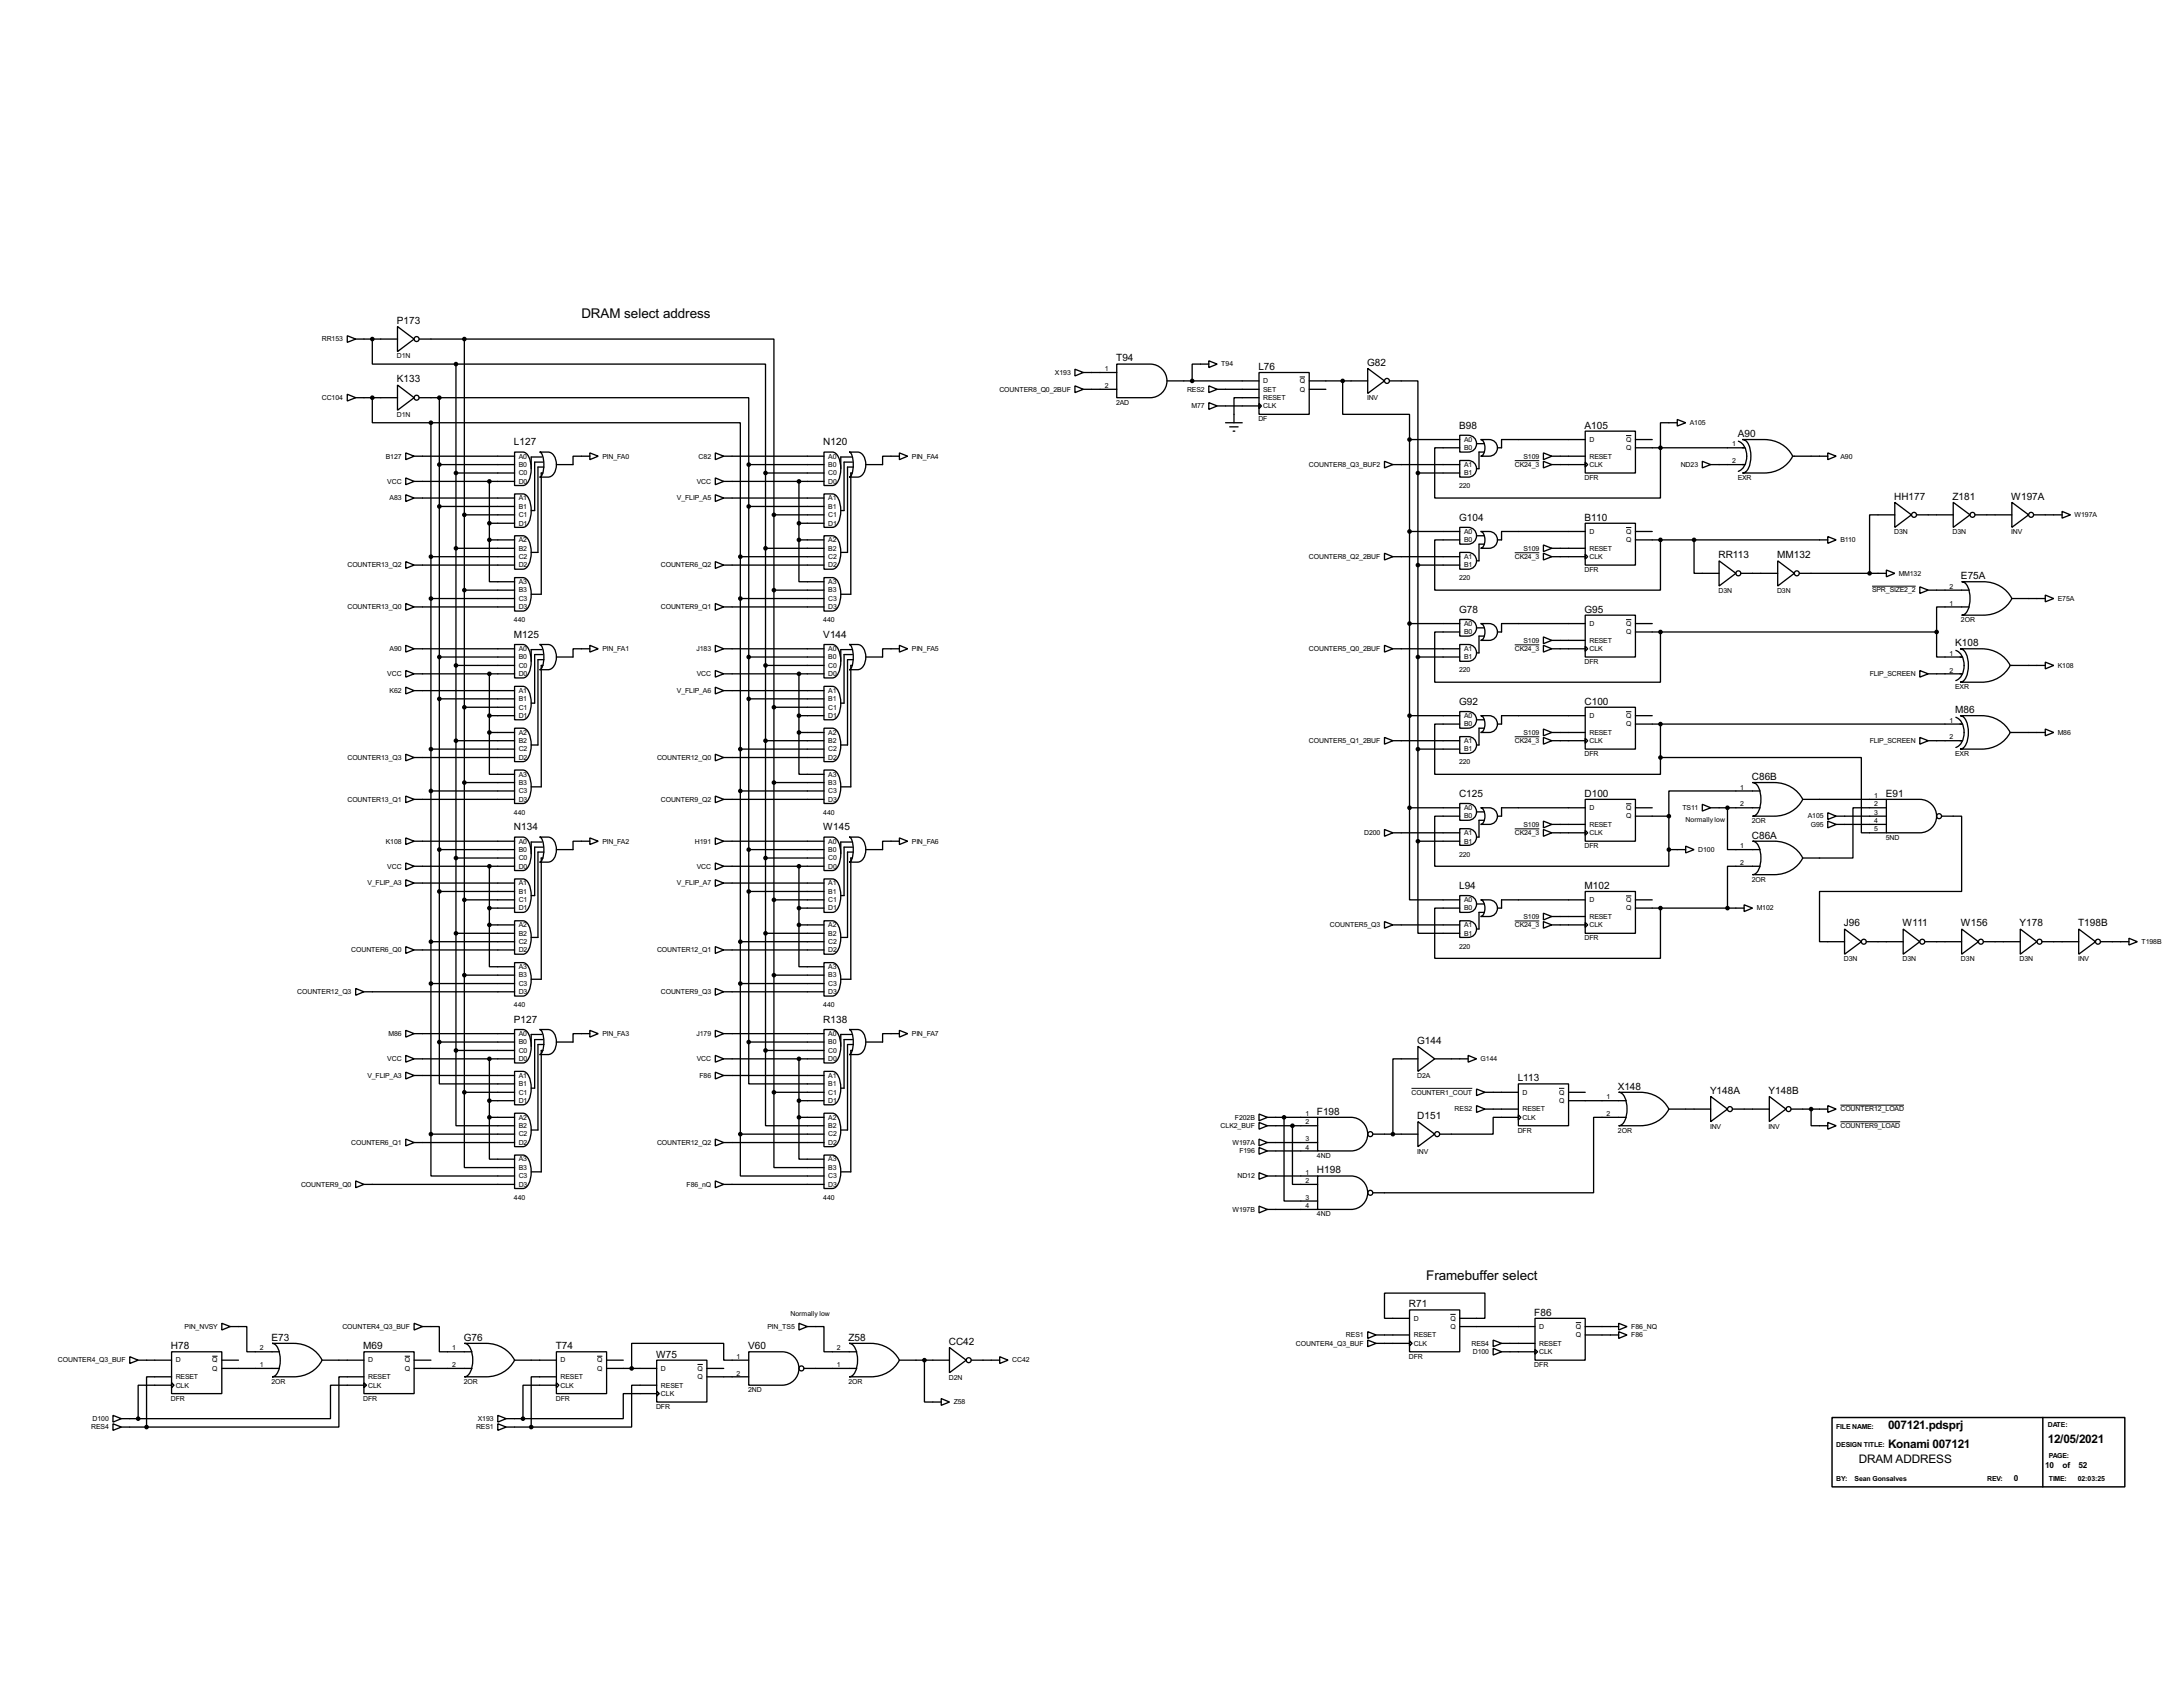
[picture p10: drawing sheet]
<svg xmlns="http://www.w3.org/2000/svg" width="663mm" height="510mm" viewBox="0 0 663 510" stroke-linecap="round" stroke-linejoin="round" font-family="sans-serif">
<defs><g id="words">
<g font-size="4.6">
<text x="176.6" y="96.4">DRAM select address</text>
<text x="433.1" y="388.5">Framebuffer select</text>
</g>
<g font-size="4">
<text x="573.3" y="433.8">007121.pdsprj</text>
<text x="621.8" y="437.8">12/05/2021</text>
<text x="564.4" y="443.9">DRAM ADDRESS</text>
<text x="573.3" y="439.5">Konami 007121</text>
</g>
<g font-size="3.4">
<text x="120.5" y="98.3">P173</text>
<text x="338.9" y="109.7">T94</text>
<text x="382.1" y="112.2">L76</text>
<text x="415.1" y="111">G82</text>
<text x="120.5" y="116.1">K133</text>
<text x="443.1" y="130.1">B98</text>
<text x="481.2" y="130.1">A105</text>
<text x="156.1" y="135.1">L127</text>
<text x="250" y="135.1">N120</text>
<text x="527.7" y="132.6">A90</text>
<text x="575.2" y="151.7">HH177</text>
<text x="592.9" y="151.7">Z181</text>
<text x="610.7" y="151.7">W197A</text>
<text x="443.1" y="158">G104</text>
<text x="481.2" y="158">B110</text>
<text x="521.8" y="169.4">RR113</text>
<text x="539.6" y="169.4">MM132</text>
<text x="595.5" y="175.7">E75A</text>
<text x="443.1" y="185.9">G78</text>
<text x="481.2" y="185.9">G95</text>
<text x="156.1" y="193.6">M125</text>
<text x="250" y="193.6">V144</text>
<text x="593.7" y="196.1">K108</text>
<text x="443.1" y="213.9">G92</text>
<text x="481.2" y="213.9">C100</text>
<text x="593.7" y="216.4">M86</text>
<text x="532" y="236.7">C86B</text>
<text x="443.1" y="241.8">C125</text>
<text x="481.2" y="241.8">D100</text>
<text x="572.6" y="241.8">E91</text>
<text x="156.1" y="252">N134</text>
<text x="250" y="252">W145</text>
<text x="532" y="254.5">C86A</text>
<text x="443.1" y="269.8">L94</text>
<text x="481.2" y="269.8">M102</text>
<text x="559.9" y="281.2">J96</text>
<text x="577.7" y="281.2">W111</text>
<text x="595.5" y="281.2">W156</text>
<text x="613.3" y="281.2">Y178</text>
<text x="631" y="281.2">T198B</text>
<text x="156.1" y="310.4">P127</text>
<text x="250" y="310.4">R138</text>
<text x="430.4" y="316.8">G144</text>
<text x="460.9" y="328.2">L113</text>
<text x="491.3" y="330.7">X148</text>
<text x="519.3" y="332">Y148A</text>
<text x="537.1" y="332">Y148B</text>
<text x="399.9" y="338.3">F198</text>
<text x="430.4" y="339.6">D151</text>
<text x="399.9" y="356.1">H198</text>
<text x="427.8" y="396.8">R71</text>
<text x="465.9" y="399.3">F86</text>
<text x="82.4" y="406.9">E73</text>
<text x="140.8" y="406.9">G76</text>
<text x="257.7" y="406.9">Z58</text>
<text x="51.9" y="409.5">H78</text>
<text x="110.3" y="409.5">M69</text>
<text x="168.8" y="409.5">T74</text>
<text x="199.2" y="412">W75</text>
<text x="227.2" y="409.5">V60</text>
<text x="288.1" y="408.2">CC42</text>
</g>
<g font-size="2.8">
<text x="611.5" y="449.6">0</text>
<text x="621" y="445.5">10</text>
<text x="626.3" y="445.5">of</text>
<text x="631.2" y="445.5">52</text>
</g>
<g font-size="2.4">
<text x="97.7" y="103.6">RR153</text>
<text x="120.5" y="108.8">D1N</text>
<text x="320.4" y="113.7">X193</text>
<text x="335.5" y="112.7">1</text>
<text x="370.9" y="111.2">T94</text>
<text x="303.5" y="118.9">COUNTER8_Q0_2BUF</text>
<text x="335.5" y="117.8">2</text>
<text x="360.5" y="118.9">RES2</text>
<text x="383.6" y="118.9">SET</text>
<text x="383.6" y="116.3">D</text>
<text x="394.7" y="116.3">Q</text>
<text x="394.7" y="118.9">Q</text>
<text x="97.7" y="121.4">CC104</text>
<text x="338.9" y="122.8">2AD</text>
<text x="361.9" y="123.9">M77</text>
<text x="383.6" y="121.4">RESET</text>
<text x="383.6" y="123.9">CLK</text>
<text x="415.1" y="121.5">INV</text>
<text x="120.5" y="126.6">D1N</text>
<text x="382.1" y="127.8">DF</text>
<text x="513.1" y="129">A105</text>
<text x="444.6" y="136.6">B0</text>
<text x="444.6" y="134.1">A0</text>
<text x="482.7" y="134.1">D</text>
<text x="493.8" y="134.1">Q</text>
<text x="493.8" y="136.6">Q</text>
<text x="526" y="135.5">1</text>
<text x="117.2" y="139.1">B127</text>
<text x="157.5" y="139.1">A0</text>
<text x="157.5" y="141.7">B0</text>
<text x="182.9" y="139.1">PIN_FA0</text>
<text x="212.2" y="139.1">C82</text>
<text x="251.5" y="139.1">A0</text>
<text x="251.5" y="141.7">B0</text>
<text x="276.9" y="139.1">PIN_FA4</text>
<text x="397.5" y="141.7">COUNTER8_Q3_BUF2</text>
<text x="444.6" y="141.7">A1</text>
<text x="460" y="141.7">CK24_3</text>
<text x="462.6" y="139.1">S109</text>
<text x="482.7" y="139.1">RESET</text>
<text x="482.7" y="141.7">CLK</text>
<text x="510.4" y="141.7">ND23</text>
<text x="526" y="140.6">2</text>
<text x="558.9" y="139.1">A90</text>
<text x="117.6" y="146.8">VCC</text>
<text x="157.5" y="144.3">C0</text>
<text x="157.5" y="146.8">D0</text>
<text x="211.6" y="146.8">VCC</text>
<text x="251.5" y="144.3">C0</text>
<text x="251.5" y="146.8">D0</text>
<text x="443.1" y="148.2">220</text>
<text x="444.6" y="144.3">B1</text>
<text x="481.2" y="145.7">DFR</text>
<text x="527.7" y="145.7">EXR</text>
<text x="118.3" y="151.9">A83</text>
<text x="157.5" y="151.9">A1</text>
<text x="157.5" y="154.4">B1</text>
<text x="205.6" y="151.9">V_FLIP_A5</text>
<text x="251.5" y="151.9">A1</text>
<text x="251.5" y="154.4">B1</text>
<text x="157.5" y="157">C1</text>
<text x="157.5" y="159.5">D1</text>
<text x="251.5" y="157">C1</text>
<text x="251.5" y="159.5">D1</text>
<text x="630" y="157">W197A</text>
<text x="157.5" y="164.6">A2</text>
<text x="157.5" y="167.1">B2</text>
<text x="251.5" y="164.6">A2</text>
<text x="251.5" y="167.1">B2</text>
<text x="444.6" y="164.6">B0</text>
<text x="444.6" y="162">A0</text>
<text x="462.6" y="167.1">S109</text>
<text x="482.7" y="167.1">RESET</text>
<text x="482.7" y="162">D</text>
<text x="493.8" y="162">Q</text>
<text x="493.8" y="164.6">Q</text>
<text x="558.9" y="164.6">B110</text>
<text x="575.2" y="162.2">D3N</text>
<text x="592.9" y="162.2">D3N</text>
<text x="610.7" y="162.2">INV</text>
<text x="105.5" y="172.2">COUNTER13_Q2</text>
<text x="157.5" y="169.7">C2</text>
<text x="157.5" y="172.2">D2</text>
<text x="200.7" y="172.2">COUNTER6_Q2</text>
<text x="251.5" y="169.7">C2</text>
<text x="251.5" y="172.2">D2</text>
<text x="397.5" y="169.7">COUNTER8_Q2_2BUF</text>
<text x="444.6" y="169.7">A1</text>
<text x="444.6" y="172.2">B1</text>
<text x="460" y="169.7">CK24_3</text>
<text x="481.2" y="173.6">DFR</text>
<text x="482.7" y="169.7">CLK</text>
<text x="157.5" y="177.3">A3</text>
<text x="157.5" y="179.8">B3</text>
<text x="251.5" y="177.3">A3</text>
<text x="251.5" y="179.8">B3</text>
<text x="443.1" y="176.1">220</text>
<text x="521.8" y="179.9">D3N</text>
<text x="539.6" y="179.9">D3N</text>
<text x="568.5" y="179.8">SPR_SIZE2_2</text>
<text x="576.6" y="174.7">MM132</text>
<text x="592" y="178.7">2</text>
<text x="105.5" y="184.9">COUNTER13_Q0</text>
<text x="157.5" y="182.4">C3</text>
<text x="157.5" y="184.9">D3</text>
<text x="200.7" y="184.9">COUNTER9_Q1</text>
<text x="251.5" y="182.4">C3</text>
<text x="251.5" y="184.9">D3</text>
<text x="592" y="183.8">1</text>
<text x="624.9" y="182.4">E75A</text>
<text x="156.1" y="188.8">440</text>
<text x="250" y="188.8">440</text>
<text x="444.6" y="190">A0</text>
<text x="482.7" y="190">D</text>
<text x="493.8" y="190">Q</text>
<text x="595.5" y="188.8">2OR</text>
<text x="118.3" y="197.6">A90</text>
<text x="157.5" y="197.6">A0</text>
<text x="182.9" y="197.6">PIN_FA1</text>
<text x="211.5" y="197.6">J183</text>
<text x="251.5" y="197.6">A0</text>
<text x="276.9" y="197.6">PIN_FA5</text>
<text x="397.5" y="197.6">COUNTER5_Q0_2BUF</text>
<text x="444.6" y="192.5">B0</text>
<text x="444.6" y="197.6">A1</text>
<text x="460" y="197.6">CK24_3</text>
<text x="462.6" y="195.1">S109</text>
<text x="482.7" y="195.1">RESET</text>
<text x="482.7" y="197.6">CLK</text>
<text x="493.8" y="192.5">Q</text>
<text x="157.5" y="200.1">B0</text>
<text x="157.5" y="202.7">C0</text>
<text x="251.5" y="200.1">B0</text>
<text x="251.5" y="202.7">C0</text>
<text x="444.6" y="200.1">B1</text>
<text x="481.2" y="201.5">DFR</text>
<text x="592" y="199">1</text>
<text x="624.9" y="202.7">K108</text>
<text x="117.6" y="205.2">VCC</text>
<text x="157.5" y="205.2">D0</text>
<text x="211.6" y="205.2">VCC</text>
<text x="251.5" y="205.2">D0</text>
<text x="443.1" y="204.1">220</text>
<text x="567.8" y="205.2">FLIP_SCREEN</text>
<text x="592" y="204.1">2</text>
<text x="593.7" y="209.2">EXR</text>
<text x="118.3" y="210.3">K62</text>
<text x="157.5" y="210.3">A1</text>
<text x="157.5" y="212.8">B1</text>
<text x="157.5" y="215.4">C1</text>
<text x="205.6" y="210.3">V_FLIP_A6</text>
<text x="251.5" y="210.3">A1</text>
<text x="251.5" y="212.8">B1</text>
<text x="251.5" y="215.4">C1</text>
<text x="157.5" y="217.9">D1</text>
<text x="251.5" y="217.9">D1</text>
<text x="444.6" y="220.5">B0</text>
<text x="444.6" y="217.9">A0</text>
<text x="482.7" y="217.9">D</text>
<text x="493.8" y="217.9">Q</text>
<text x="493.8" y="220.5">Q</text>
<text x="592" y="219.4">1</text>
<text x="157.5" y="223">A2</text>
<text x="157.5" y="225.5">B2</text>
<text x="251.5" y="223">A2</text>
<text x="251.5" y="225.5">B2</text>
<text x="397.5" y="225.5">COUNTER5_Q1_2BUF</text>
<text x="444.6" y="225.5">A1</text>
<text x="460" y="225.5">CK24_3</text>
<text x="462.6" y="223">S109</text>
<text x="482.7" y="223">RESET</text>
<text x="482.7" y="225.5">CLK</text>
<text x="567.8" y="225.5">FLIP_SCREEN</text>
<text x="592" y="224.4">2</text>
<text x="624.9" y="223">M86</text>
<text x="105.5" y="230.6">COUNTER13_Q3</text>
<text x="157.5" y="228.1">C2</text>
<text x="157.5" y="230.6">D2</text>
<text x="199.5" y="230.6">COUNTER12_Q0</text>
<text x="251.5" y="228.1">C2</text>
<text x="251.5" y="230.6">D2</text>
<text x="443.1" y="232">220</text>
<text x="444.6" y="228.1">B1</text>
<text x="481.2" y="229.5">DFR</text>
<text x="593.7" y="229.5">EXR</text>
<text x="157.5" y="235.7">A3</text>
<text x="157.5" y="238.2">B3</text>
<text x="251.5" y="235.7">A3</text>
<text x="251.5" y="238.2">B3</text>
<text x="528.5" y="239.7">1</text>
<text x="105.5" y="243.3">COUNTER13_Q1</text>
<text x="157.5" y="240.8">C3</text>
<text x="157.5" y="243.3">D3</text>
<text x="200.7" y="243.3">COUNTER9_Q2</text>
<text x="251.5" y="240.8">C3</text>
<text x="251.5" y="243.3">D3</text>
<text x="444.6" y="245.9">A0</text>
<text x="482.7" y="245.9">D</text>
<text x="493.8" y="245.9">Q</text>
<text x="510.9" y="245.9">TS11</text>
<text x="528.5" y="244.8">2</text>
<text x="569.1" y="242.2">1</text>
<text x="569.1" y="244.8">2</text>
<text x="156.1" y="247.3">440</text>
<text x="250" y="247.3">440</text>
<text x="444.6" y="248.4">B0</text>
<text x="462.6" y="250.9">S109</text>
<text x="482.7" y="250.9">RESET</text>
<text x="493.8" y="248.4">Q</text>
<text x="511.9" y="249.6">Normally low</text>
<text x="532" y="249.8">2OR</text>
<text x="549" y="248.4">A105</text>
<text x="549.9" y="250.9">G95</text>
<text x="569.1" y="247.3">3</text>
<text x="569.1" y="249.8">4</text>
<text x="117.2" y="256">K108</text>
<text x="157.5" y="256">A0</text>
<text x="182.9" y="256">PIN_FA2</text>
<text x="211" y="256">H191</text>
<text x="251.5" y="256">A0</text>
<text x="276.9" y="256">PIN_FA6</text>
<text x="414.2" y="253.5">D200</text>
<text x="444.6" y="253.5">A1</text>
<text x="444.6" y="256">B1</text>
<text x="460" y="253.5">CK24_3</text>
<text x="481.2" y="257.4">DFR</text>
<text x="482.7" y="253.5">CLK</text>
<text x="528.5" y="257.5">1</text>
<text x="569.1" y="252.4">5</text>
<text x="572.6" y="254.9">5ND</text>
<text x="117.6" y="263.6">VCC</text>
<text x="157.5" y="258.6">B0</text>
<text x="157.5" y="261.1">C0</text>
<text x="157.5" y="263.6">D0</text>
<text x="211.6" y="263.6">VCC</text>
<text x="251.5" y="258.6">B0</text>
<text x="251.5" y="261.1">C0</text>
<text x="251.5" y="263.6">D0</text>
<text x="443.1" y="260">220</text>
<text x="515.7" y="258.6">D100</text>
<text x="528.5" y="262.5">2</text>
<text x="111.6" y="268.7">V_FLIP_A3</text>
<text x="157.5" y="268.7">A1</text>
<text x="205.6" y="268.7">V_FLIP_A7</text>
<text x="251.5" y="268.7">A1</text>
<text x="532" y="267.6">2OR</text>
<text x="157.5" y="271.3">B1</text>
<text x="157.5" y="273.8">C1</text>
<text x="251.5" y="271.3">B1</text>
<text x="251.5" y="273.8">C1</text>
<text x="444.6" y="273.8">A0</text>
<text x="482.7" y="273.8">D</text>
<text x="493.8" y="273.8">Q</text>
<text x="157.5" y="281.4">A2</text>
<text x="157.5" y="276.3">D1</text>
<text x="251.5" y="281.4">A2</text>
<text x="251.5" y="276.3">D1</text>
<text x="403.9" y="281.4">COUNTER5_Q3</text>
<text x="444.6" y="276.3">B0</text>
<text x="444.6" y="281.4">A1</text>
<text x="460" y="281.4">CK24_3</text>
<text x="462.6" y="278.9">S109</text>
<text x="482.7" y="278.9">RESET</text>
<text x="482.7" y="281.4">CLK</text>
<text x="493.8" y="276.3">Q</text>
<text x="533.5" y="276.3">M102</text>
<text x="157.5" y="284">B2</text>
<text x="157.5" y="286.5">C2</text>
<text x="251.5" y="284">B2</text>
<text x="251.5" y="286.5">C2</text>
<text x="443.1" y="287.9">220</text>
<text x="444.6" y="284">B1</text>
<text x="481.2" y="285.4">DFR</text>
<text x="650.3" y="286.5">T198B</text>
<text x="106.7" y="289">COUNTER6_Q0</text>
<text x="157.5" y="289">D2</text>
<text x="199.5" y="289">COUNTER12_Q1</text>
<text x="251.5" y="289">D2</text>
<text x="559.9" y="291.7">D3N</text>
<text x="577.7" y="291.7">D3N</text>
<text x="595.5" y="291.7">D3N</text>
<text x="613.3" y="291.7">D3N</text>
<text x="631" y="291.7">INV</text>
<text x="157.5" y="294.1">A3</text>
<text x="157.5" y="296.7">B3</text>
<text x="157.5" y="299.2">C3</text>
<text x="251.5" y="294.1">A3</text>
<text x="251.5" y="296.7">B3</text>
<text x="251.5" y="299.2">C3</text>
<text x="90.3" y="301.7">COUNTER12_Q3</text>
<text x="156.1" y="305.7">440</text>
<text x="157.5" y="301.7">D3</text>
<text x="200.7" y="301.7">COUNTER9_Q3</text>
<text x="250" y="305.7">440</text>
<text x="251.5" y="301.7">D3</text>
<text x="118" y="314.4">M86</text>
<text x="157.5" y="314.4">A0</text>
<text x="157.5" y="317">B0</text>
<text x="182.9" y="314.4">PIN_FA3</text>
<text x="211.5" y="314.4">J179</text>
<text x="251.5" y="314.4">A0</text>
<text x="251.5" y="317">B0</text>
<text x="276.9" y="314.4">PIN_FA7</text>
<text x="117.6" y="322.1">VCC</text>
<text x="157.5" y="319.5">C0</text>
<text x="157.5" y="322.1">D0</text>
<text x="211.6" y="322.1">VCC</text>
<text x="251.5" y="319.5">C0</text>
<text x="251.5" y="322.1">D0</text>
<text x="449.6" y="322.1">G144</text>
<text x="111.6" y="327.1">V_FLIP_A3</text>
<text x="157.5" y="327.1">A1</text>
<text x="157.5" y="329.7">B1</text>
<text x="212.4" y="327.1">F86</text>
<text x="251.5" y="327.1">A1</text>
<text x="251.5" y="329.7">B1</text>
<text x="430.4" y="327.3">D2A</text>
<text x="157.5" y="332.2">C1</text>
<text x="157.5" y="334.8">D1</text>
<text x="251.5" y="332.2">C1</text>
<text x="251.5" y="334.8">D1</text>
<text x="428.6" y="332.2">COUNTER1_COUT</text>
<text x="462.3" y="332.2">D</text>
<text x="473.4" y="332.2">Q</text>
<text x="473.4" y="334.8">Q</text>
<text x="487.9" y="333.7">1</text>
<text x="157.5" y="339.8">A2</text>
<text x="251.5" y="339.8">A2</text>
<text x="375" y="339.8">F202B</text>
<text x="396.4" y="338.7">1</text>
<text x="396.4" y="341.3">2</text>
<text x="441.7" y="337.3">RES2</text>
<text x="462.3" y="337.3">RESET</text>
<text x="462.3" y="339.8">CLK</text>
<text x="487.9" y="338.7">2</text>
<text x="558.9" y="337.3">COUNTER12_LOAD</text>
<text x="106.7" y="347.5">COUNTER6_Q1</text>
<text x="157.5" y="342.4">B2</text>
<text x="157.5" y="344.9">C2</text>
<text x="157.5" y="347.5">D2</text>
<text x="199.5" y="347.5">COUNTER12_Q2</text>
<text x="251.5" y="342.4">B2</text>
<text x="251.5" y="344.9">C2</text>
<text x="251.5" y="347.5">D2</text>
<text x="370.7" y="342.4">CLK2_BUF</text>
<text x="374.3" y="347.5">W197A</text>
<text x="396.4" y="346.4">3</text>
<text x="460.9" y="343.8">DFR</text>
<text x="491.3" y="343.8">2OR</text>
<text x="519.3" y="342.5">INV</text>
<text x="537.1" y="342.5">INV</text>
<text x="558.9" y="342.4">COUNTER9_LOAD</text>
<text x="157.5" y="352.5">A3</text>
<text x="251.5" y="352.5">A3</text>
<text x="376.4" y="350">F196</text>
<text x="396.4" y="348.9">4</text>
<text x="399.9" y="351.4">4ND</text>
<text x="430.4" y="350.1">INV</text>
<text x="157.5" y="355.1">B3</text>
<text x="157.5" y="357.6">C3</text>
<text x="251.5" y="355.1">B3</text>
<text x="251.5" y="357.6">C3</text>
<text x="375.8" y="357.6">ND12</text>
<text x="396.4" y="356.5">1</text>
<text x="396.4" y="359.1">2</text>
<text x="91.4" y="360.2">COUNTER9_Q0</text>
<text x="156.1" y="364.1">440</text>
<text x="157.5" y="360.2">D3</text>
<text x="208.5" y="360.2">F86_nQ</text>
<text x="250" y="364.1">440</text>
<text x="251.5" y="360.2">D3</text>
<text x="396.4" y="364.1">3</text>
<text x="374.3" y="367.8">W197B</text>
<text x="396.4" y="366.7">4</text>
<text x="399.9" y="369.2">4ND</text>
<text x="240.1" y="399.5">Normally low</text>
<text x="429.3" y="400.8">D</text>
<text x="440.4" y="400.8">Q</text>
<text x="56.1" y="403.3">PIN_NVSY</text>
<text x="104" y="403.3">COUNTER4_Q3_BUF</text>
<text x="233.1" y="403.3">PIN_TS5</text>
<text x="408.7" y="405.9">RES1</text>
<text x="429.3" y="405.9">RESET</text>
<text x="440.4" y="403.3">Q</text>
<text x="467.4" y="403.3">D</text>
<text x="478.5" y="403.3">Q</text>
<text x="478.5" y="405.9">Q</text>
<text x="495.4" y="405.9">F86</text>
<text x="495.4" y="403.3">F86_NQ</text>
<text x="17.6" y="413.5">COUNTER4_Q3_BUF</text>
<text x="53.4" y="413.5">D</text>
<text x="64.5" y="413.5">Q</text>
<text x="78.9" y="409.9">2</text>
<text x="111.8" y="413.5">D</text>
<text x="122.9" y="413.5">Q</text>
<text x="137.3" y="409.9">1</text>
<text x="170.2" y="413.5">D</text>
<text x="181.3" y="413.5">Q</text>
<text x="223.7" y="412.4">1</text>
<text x="254.2" y="409.9">2</text>
<text x="307.4" y="413.5">CC42</text>
<text x="393.5" y="408.4">COUNTER4_Q3_BUF</text>
<text x="427.8" y="412.4">DFR</text>
<text x="429.3" y="408.4">CLK</text>
<text x="446.8" y="408.4">RES4</text>
<text x="447.2" y="411">D100</text>
<text x="467.4" y="408.4">RESET</text>
<text x="467.4" y="411">CLK</text>
<text x="53.4" y="418.6">RESET</text>
<text x="64.5" y="416">Q</text>
<text x="78.9" y="414.9">1</text>
<text x="82.4" y="420">2OR</text>
<text x="111.8" y="418.6">RESET</text>
<text x="122.9" y="416">Q</text>
<text x="137.3" y="414.9">2</text>
<text x="140.8" y="420">2OR</text>
<text x="170.2" y="418.6">RESET</text>
<text x="181.3" y="416">Q</text>
<text x="200.7" y="416">D</text>
<text x="211.8" y="416">Q</text>
<text x="211.8" y="418.6">Q</text>
<text x="223.7" y="417.5">2</text>
<text x="254.2" y="414.9">1</text>
<text x="257.7" y="420">2OR</text>
<text x="288.1" y="418.7">D2N</text>
<text x="465.9" y="414.9">DFR</text>
<text x="51.9" y="425.1">DFR</text>
<text x="53.4" y="421.1">CLK</text>
<text x="110.3" y="425.1">DFR</text>
<text x="111.8" y="421.1">CLK</text>
<text x="168.8" y="425.1">DFR</text>
<text x="170.2" y="421.1">CLK</text>
<text x="200.7" y="421.1">RESET</text>
<text x="200.7" y="423.7">CLK</text>
<text x="227.2" y="422.5">2ND</text>
<text x="28.1" y="431.3">D100</text>
<text x="145.1" y="431.3">X193</text>
<text x="199.2" y="427.6">DFR</text>
<text x="289.6" y="426.2">Z58</text>
<text x="27.7" y="433.8">RES4</text>
<text x="144.6" y="433.8">RES1</text>
<text x="557.6" y="433.6">FILE NAME:</text>
<text x="621.8" y="433.1">DATE:</text>
<text x="557.6" y="439">DESIGN TITLE:</text>
<text x="622.1" y="442.5">PAGE:</text>
<text x="557.6" y="449.4">BY:</text>
<text x="563.2" y="449.4">Sean Gonsalves</text>
<text x="603.4" y="449.4">REV:</text>
<text x="622.1" y="449.4">TIME:</text>
<text x="630.9" y="449.4">02:03:25</text>
</g>
</g></defs>
<g fill="none" stroke="#000" stroke-width=".4">
<path d="M120.7 99.1l5.1 3.8-5.1 3.8zM105.5 119.7l2.5 1-2.5 1zM105.5 101.9l2.5 1-2.5 1zM108 102.9h12.7M113.1 102.9v7.6h25.4M120.7 116.9l5.1 3.8-5.1 3.8zM127.3 102.9h13.7M138.5 110.5h94v33.1M138.5 110.5v208.3M141 102.9h94v53.4M141 102.9v228.6M326.4 112.1l2.6 1-2.6 1z"/>
<path d="M326.4 117.1l2.6 1.1-2.6 1zM329 113.1h10.1M329 118.2h10.1M339.1 110.5h10.2a5.1 5.1 0 0 1 5.1 5.1 5.1 5.1 0 0 1-5.1 5.1h-10.2zM354.4 115.6h27.9M367.1 117.1l2.5 1.1-2.5 1zM367.1 109.5l2.5 1-2.5 1.1zM367.1 110.5h-5.1v5.1M369.6 118.2h12.7M382.3 113.1h15.3v12.7h-15.3zM397.6 118.2h5M397.6 115.6h17.7"/>
<path d="M407.7 115.6v10.2h20.3v7.6M415.3 111.8l5.1 3.8-5.1 3.8zM421.9 115.6h8.7v28M108 120.7h12.7M113.1 120.7v7.6h17.8M123.2 137.5l2.6 1-2.6 1zM125.8 138.5h30.5M127.3 120.7h6.1M130.9 128.3h93.9v40.7M130.9 128.3v215.9M133.4 120.7h94v20.3M133.4 120.7v195.6"/>
<path d="M156.3 137.2h2.5a3.2 3.2 0 0 1 2.3 3.1 7.7 7.7 0 0 1-1.3 6.7l-1 .4h-2.5zM163.9 137.2h2.5a3.3 3.3 0 0 1 2.6 3.8 3.3 3.3 0 0 1-4.1 3.8h-1a2.98 2.98 0 0 0 1.2-2.9l-.2-3.3a1.6 1.6 0 0 0-1-1.4zM164.6 138.7h-3.3v3.6M179.1 137.5l2.6 1-2.6 1zM179.1 138.5h-5.1v2.5h-5M217.2 137.5l2.6 1-2.6 1zM219.8 138.5h30.4M250.2 137.2h2.6a3.2 3.2 0 0 1 2.3 3.1 7.6 7.6 0 0 1-1.3 6.7l-1 .4h-2.6zM257.9 137.2h2.5a3.3 3.3 0 0 1 2.5 3.8 3.2 3.2 0 0 1-3.3 3.8h-1.7a2.96 2.96 0 0 0 1.2-2.9l-.3-3.3a1.56 1.56 0 0 0-.9-1.4zM258.6 138.7h-3.3v3.6M273.1 137.5l2.5 1-2.5 1zM273.1 138.5h-5.1v2.5h-5.1"/>
<path d="M367.1 122.2l2.5 1-2.5 1.1zM369.6 123.2h12.7M372.2 128.3h5M373.4 129.6h2.6M374.5 130.9h.5M382.3 122.5l.8 .7-.8 .8zM382.3 120.7h-7.6v7.6M428 133.4v111.8M428 133.4h15.3M443.3 132.1a5.1 5.1 0 0 1 4.1 .5 2.56 2.56 0 0 1 .8 2.9 2.56 2.56 0 0 1-2.4 1.7h-2.5zM443.3 139.8a5.2 5.2 0 0 1 4.1 .5 2.54 2.54 0 0 1 .8 2.8 2.54 2.54 0 0 1-2.4 1.7h-2.5zM448.4 134.7h2.3"/>
<path d="M449.6 133.4a5.2 5.2 0 0 1 4.2 .5 2.54 2.54 0 0 1 .8 2.9 2.54 2.54 0 0 1-2.4 1.7h-2.6a3.1 3.1 0 0 0 .9-4.4zM450.7 137.2h-1.6v5.1h-.7M468.7 137.5l2.5 1-2.5 1zM471.2 138.5h10.2M481.4 130.9h15.2v12.7h-15.2zM481.4 133.4h-25.4v2.5h-1.3M496.6 133.4h5.1M496.6 135.9h33.3M509.3 127.3l2.6 1-2.6 1zM509.3 128.3h-5.1v22.9h-68.5v-15.3h7.6M527.9 133.9a5.4 5.4 0 0 1 1.4 8.1l-1.4 1.1M529.1 133.4h6.6a9.5 9.5 0 0 1 8.7 5.1 9.5 9.5 0 0 1-8.7 5.1h-6.6a3.2 3.2 0 0 0 2.4-3.2 7.7 7.7 0 0 0-1.3-6.6z"/>
<path d="M544.4 138.5h10.6M555 137.5l2.6 1-2.6 1zM123.2 145.1l2.6 1-2.6 1zM123.2 150.2l2.6 1-2.6 1zM125.8 146.1h30.5M125.8 151.2h30.5M133.4 141h22.9M133.4 153.7h22.9M138.5 143.6h17.8M141 156.3h15.3M148.6 146.1v17.8M148.6 158.8h7.7"/>
<path d="M156.3 149.9h2.5a3.2 3.2 0 0 1 2.3 3.1 7.7 7.7 0 0 1-1.3 6.7l-1 .4h-2.5zM164.9 143.6h-.5v36.8h-3.1M164.9 140.3h-2.5v14.7h-1.1M165.2 141.8h-1.8v25.9h-2.1M217.2 145.1l2.6 1-2.6 1zM217.2 150.2l2.6 1-2.6 1zM219.8 146.1h30.4M219.8 151.2h30.4M227.4 141h22.8M227.4 153.7h22.8M227.4 141v175.3M232.5 143.6h17.7"/>
<path d="M232.5 143.6v175.2M235 156.3h15.2M235 156.3v175.2M242.6 158.8h7.6M242.6 146.1v17.8M250.2 149.9h2.6a3.2 3.2 0 0 1 2.3 3.1 7.6 7.6 0 0 1-1.3 6.7l-1 .4h-2.6zM258.9 143.6h-.5v36.8h-3.1M258.9 140.3h-2.6v14.7h-1M259.1 141.8h-1.7v25.9h-2.1M420.4 140l2.6 1-2.6 1zM423 141h20.3M430.6 143.6v111.7"/>
<path d="M430.6 143.6h12.7M468.7 140l2.5 1-2.5 1zM471.2 141h10.2M481.4 140.3l.7 .7-.7 .8zM481.4 158.8h15.2v12.7h-15.2zM516.9 140l2.6 1-2.6 1zM519.5 141h10.4M575.4 152.5l5 3.8-5 3.8zM575.4 156.3h-7.7v17.7M582 156.3h11.1M593.1 152.5l5.1 3.8-5.1 3.8zM599.7 156.3h11.2"/>
<path d="M610.9 152.5l5.1 3.8-5.1 3.8zM617.5 156.3h8.7M626.2 155.2l2.5 1.1-2.5 1zM123.2 170.5l2.6 1-2.6 1zM125.8 171.5h30.5M130.9 169h25.4M138.5 166.4h17.8M141 179.1h15.3M148.6 163.9v12.7h7.7M148.6 163.9h7.7M156.3 162.6h2.5a3.2 3.2 0 0 1 2.3 3.1 7.7 7.7 0 0 1-1.3 6.7l-1 .4h-2.5zM156.3 175.3h2.5a3.2 3.2 0 0 1 2.3 3.1 7.7 7.7 0 0 1-1.3 6.7l-1 .4h-2.5z"/>
<path d="M217.2 170.5l2.6 1-2.6 1zM219.8 171.5h30.4M224.8 169h25.4M224.8 169v175.2M232.5 166.4h17.7M235 179.1h15.2M242.6 163.9v12.7h7.6M242.6 163.9h7.6M250.2 162.6h2.6a3.2 3.2 0 0 1 2.3 3.1 7.6 7.6 0 0 1-1.3 6.7l-1 .4h-2.6zM250.2 175.3h2.6a3.2 3.2 0 0 1 2.3 3.1 7.6 7.6 0 0 1-1.3 6.7l-1 .4h-2.6zM420.4 167.9l2.6 1.1-2.6 1zM423 169h20.3"/>
<path d="M428 161.3h15.3M430.6 171.5h12.7M443.3 160.1a5.1 5.1 0 0 1 4.1 .5 2.57 2.57 0 0 1 .8 2.8 2.57 2.57 0 0 1-2.4 1.8h-2.5zM443.3 167.7a5 5 0 0 1 4.1 .5 2.55 2.55 0 0 1 .8 2.9 2.55 2.55 0 0 1-2.4 1.7h-2.5zM443.3 163.9h-7.6v15.2h68.5v-15.2M448.4 162.6h2.3M449.6 161.3a5 5 0 0 1 4.2 .6 2.55 2.55 0 0 1 .8 2.8 2.55 2.55 0 0 1-2.4 1.7h-2.6a3.1 3.1 0 0 0 .9-4.3zM450.7 165.2h-1.6v5h-.7M468.7 165.4l2.5 1-2.5 1zM468.7 167.9l2.5 1.1-2.5 1zM471.2 166.4h10.2M471.2 169h10.2"/>
<path d="M481.4 168.2l.7 .8-.7 .7zM481.4 161.3h-25.4v2.6h-1.3M496.6 161.3h5.1M496.6 163.9h58.4M514.4 163.9v10.1h7.6M522 170.2l5.1 3.8-5.1 3.9zM528.6 174h11.2M539.8 170.2l5.1 3.8-5.1 3.9zM546.4 174h26.4M555 162.9l2.6 1-2.6 1zM572.8 173l2.6 1-2.6 1.1zM583 178.1l2.5 1-2.5 1z"/>
<path d="M585.5 179.1h12.5M595.7 176.6h6.6a9.6 9.6 0 0 1 8.6 5.1 9.5 9.5 0 0 1-8.6 5h-6.6a3.1 3.1 0 0 0 2.3-3.1 7.8 7.8 0 0 0-1.3-6.6zM123.2 195.9l2.6 1-2.6 1zM123.2 183.2l2.6 1-2.6 1zM125.8 196.9h30.5M125.8 184.2h30.5M130.9 181.7h25.4M133.4 199.4h22.9M156.3 195.6h2.5a3.2 3.2 0 0 1 2.3 3.1 7.6 7.6 0 0 1-1.3 6.7l-1 .4h-2.5zM163.9 195.6h2.5a3.3 3.3 0 0 1 2.6 3.8 3.2 3.2 0 0 1-3.4 3.9h-1.7a3.1 3.1 0 0 0 1.2-3l-.2-3.3a1.63 1.63 0 0 0-1-1.4zM164.6 197.2h-3.3v3.5M164.9 198.7h-2.5v14.7h-1.1"/>
<path d="M179.1 195.9l2.6 1-2.6 1zM179.1 196.9h-5.1v2.5h-5M217.2 195.9l2.6 1-2.6 1zM217.2 183.2l2.6 1-2.6 1zM219.8 196.9h30.4M219.8 184.2h30.4M224.8 181.7h25.4M227.4 199.4h22.8M250.2 195.6h2.6a3.2 3.2 0 0 1 2.3 3.1 7.6 7.6 0 0 1-1.3 6.7l-1 .4h-2.6zM257.9 195.6h2.5a3.3 3.3 0 0 1 2.5 3.8 3.2 3.2 0 0 1-3.3 3.9h-1.7a3 3 0 0 0 1.2-3l-.3-3.3a1.59 1.59 0 0 0-.9-1.4zM258.6 197.2h-3.3v3.5M258.9 198.7h-2.6v14.7h-1"/>
<path d="M273.1 195.9l2.5 1-2.5 1zM273.1 196.9h-5.1v2.5h-5.1M420.4 195.9l2.6 1-2.6 1zM423 196.9h20.3M428 189.3h15.3M430.6 199.4h12.7M443.3 188a5.1 5.1 0 0 1 4.1 .5 2.53 2.53 0 0 1 .8 2.9 2.53 2.53 0 0 1-2.4 1.7h-2.5zM443.3 195.6a5.1 5.1 0 0 1 4.1 .5 2.56 2.56 0 0 1 .8 2.9 2.56 2.56 0 0 1-2.4 1.7h-2.5zM443.3 191.8h-7.6v15.3h68.5v-15.3M448.4 190.6h2.3M449.6 189.3a5.1 5.1 0 0 1 4.2 .5 2.56 2.56 0 0 1 .8 2.8 2.56 2.56 0 0 1-2.4 1.8h-2.6a3.1 3.1 0 0 0 .9-4.4zM450.7 193.1h-1.6v5.1h-.7"/>
<path d="M468.7 193.3l2.5 1.1-2.5 1zM468.7 195.9l2.5 1-2.5 1zM471.2 196.9h10.2M471.2 194.4h10.2M481.4 186.7h15.2v12.7h-15.2zM481.4 196.1l.7 .8-.7 .8zM481.4 189.3h-25.4v2.5h-1.3M496.6 189.3h5.1M496.6 191.8h91.5M588.1 191.8v7.6h7.8M593.9 197.4a5.2 5.2 0 0 1 2.1 6.9l-1.1 1.6-1 .7M595.2 196.9h6.6a9.6 9.6 0 0 1 8.6 5.1 9.6 9.6 0 0 1-8.6 5.1h-6.6a3.2 3.2 0 0 0 2.3-3.2 7.7 7.7 0 0 0-1.3-6.6z"/>
<path d="M598 184.2h-9.9v7.6M610.9 181.7h10.2M621.1 180.6l2.5 1.1-2.5 1zM123.2 208.6l2.6 1-2.6 1zM123.2 203.5l2.6 1-2.6 1zM125.8 209.6h30.5M125.8 204.5h30.5M133.4 212.1h22.9M138.5 202h17.8M141 214.7h15.3M148.6 217.2h7.7M148.6 204.5v17.8"/>
<path d="M156.3 208.3h2.5a3.2 3.2 0 0 1 2.3 3.1 7.6 7.6 0 0 1-1.3 6.7l-1 .4h-2.5zM164.9 202h-.5v36.8h-3.1M165.2 200.2h-1.8v25.9h-2.1M217.2 208.6l2.6 1-2.6 1zM217.2 203.5l2.6 1-2.6 1zM219.8 209.6h30.4M219.8 204.5h30.4M227.4 212.1h22.8M232.5 202h17.7M235 214.7h15.2M242.6 217.2h7.6M242.6 204.5v17.8"/>
<path d="M250.2 208.3h2.6a3.2 3.2 0 0 1 2.3 3.1 7.6 7.6 0 0 1-1.3 6.7l-1 .4h-2.6zM258.9 202h-.5v36.8h-3.1M259.1 200.2h-1.7v25.9h-2.1M428 217.2h15.3M443.3 216a5.2 5.2 0 0 1 4.1 .5 2.54 2.54 0 0 1 .8 2.8 2.54 2.54 0 0 1-2.4 1.7h-2.5zM443.3 219.8h-7.6v15.2h68.5v-5.1M448.4 218.5h2.3M449.6 217.2a5.1 5.1 0 0 1 4.2 .5 2.57 2.57 0 0 1 .8 2.9 2.57 2.57 0 0 1-2.4 1.7h-2.6a3.1 3.1 0 0 0 .9-4.4zM481.4 214.7h15.2v12.7h-15.2zM481.4 217.2h-25.4v2.6h-1.3M496.6 219.8h99.3M496.6 217.2h5.1"/>
<path d="M504.2 219.8v10.1M583 203.5l2.5 1-2.5 1zM585.5 204.5h10.4M593.9 217.7a5.3 5.3 0 0 1 2.1 6.9l-.3 .6a3.3 3.3 0 0 1-1.8 1.7M595.2 217.2h6.6a9.6 9.6 0 0 1 8.6 5.1 9.6 9.6 0 0 1-8.6 5.1h-6.6a3.2 3.2 0 0 0 2.3-3.2 7.8 7.8 0 0 0-1.3-6.6zM610.4 202h10.7M621.1 201l2.5 1-2.5 1zM123.2 228.9l2.6 1-2.6 1zM125.8 229.9h30.5M130.9 227.4h25.4M138.5 224.8h17.8M141 237.5h15.3"/>
<path d="M148.6 222.3v12.7h7.7M148.6 222.3h7.7M156.3 221h2.5a3.2 3.2 0 0 1 2.3 3.1 7.6 7.6 0 0 1-1.3 6.7l-1 .4h-2.5zM156.3 233.7h2.5a3.2 3.2 0 0 1 2.3 3.1 7.6 7.6 0 0 1-1.3 6.7l-1 .4h-2.5zM217.2 228.9l2.6 1-2.6 1zM219.8 229.9h30.4M224.8 227.4h25.4M232.5 224.8h17.7M235 237.5h15.2M242.6 222.3v12.7h7.6M242.6 222.3h7.6M250.2 221h2.6a3.2 3.2 0 0 1 2.3 3.1 7.6 7.6 0 0 1-1.3 6.7l-1 .4h-2.6z"/>
<path d="M250.2 233.7h2.6a3.2 3.2 0 0 1 2.3 3.1 7.6 7.6 0 0 1-1.3 6.7l-1 .4h-2.6zM420.4 223.8l2.6 1-2.6 1.1zM423 224.8h20.3M430.6 227.4h12.7M443.3 223.6a5.1 5.1 0 0 1 4.1 .5 2.57 2.57 0 0 1 .8 2.8 2.57 2.57 0 0 1-2.4 1.8h-2.5zM450.7 221h-1.6v5.1h-.7M468.7 221.3l2.5 1-2.5 1zM468.7 223.8l2.5 1-2.5 1.1zM471.2 222.3h10.2M471.2 224.8h10.2M481.4 224.1l.7 .7-.7 .8zM504.2 229.9h61v22.9h7.6"/>
<path d="M532.2 237.5h6.6a9.6 9.6 0 0 1 8.6 5.1 9.5 9.5 0 0 1-8.6 5.1h-6.6a3.2 3.2 0 0 0 2.3-3.1 7.8 7.8 0 0 0-1.3-6.7zM583 223.8l2.5 1-2.5 1.1zM585.5 224.8h10.4M610.4 222.3h10.7M621.1 221.3l2.5 1-2.5 1zM123.2 254.3l2.6 1-2.6 1zM123.2 241.6l2.6 1-2.6 1zM125.8 242.6h30.5M125.8 255.3h30.5M130.9 240.1h25.4M133.4 257.9h22.9M156.3 254.1h2.5a3.2 3.2 0 0 1 2.3 3 7.8 7.8 0 0 1-1.3 6.7l-1 .4h-2.5z"/>
<path d="M163.9 254.1h2.5a3.3 3.3 0 0 1 2.6 3.8 3.3 3.3 0 0 1-4.1 3.8h-1a2.98 2.98 0 0 0 1.2-3l-.2-3.2a1.6 1.6 0 0 0-1-1.4zM164.6 255.6h-3.3v3.5M164.9 257.1h-2.5v14.7h-1.1M165.2 258.6h-1.8v25.9h-2.1M179.1 254.3l2.6 1-2.6 1zM179.1 255.3h-5.1v2.6h-5M217.2 241.6l2.6 1-2.6 1zM217.2 254.3l2.6 1-2.6 1zM219.8 242.6h30.4M219.8 255.3h30.4M224.8 240.1h25.4M227.4 257.9h22.8"/>
<path d="M250.2 254.1h2.6a3.2 3.2 0 0 1 2.3 3 7.7 7.7 0 0 1-1.3 6.7l-1 .4h-2.6zM257.9 254.1h2.5a3.3 3.3 0 0 1 2.5 3.8 3.2 3.2 0 0 1-3.3 3.8h-1.7a2.96 2.96 0 0 0 1.2-3l-.3-3.2a1.56 1.56 0 0 0-.9-1.4zM258.6 255.6h-3.3v3.5M258.9 257.1h-2.6v14.7h-1M259.1 258.6h-1.7v25.9h-2.1M273.1 254.3l2.5 1-2.5 1zM273.1 255.3h-5.1v2.6h-5.1M420.4 251.8l2.6 1-2.6 1zM423 252.8h20.3M428 245.2v27.9h15.3M428 245.2h15.3M430.6 255.3v28h12.7"/>
<path d="M430.6 255.3h12.7M443.3 243.9a5 5 0 0 1 4.1 .5 2.55 2.55 0 0 1 .8 2.9 2.55 2.55 0 0 1-2.4 1.7h-2.5zM443.3 251.5a5.1 5.1 0 0 1 4.1 .5 2.53 2.53 0 0 1 .8 2.9 2.53 2.53 0 0 1-2.4 1.7h-2.5zM443.3 247.7h-7.6v15.2h71.1v-5M448.4 246.4h2.3M449.6 245.2a5.1 5.1 0 0 1 4.2 .5 2.53 2.53 0 0 1 .8 2.8 2.53 2.53 0 0 1-2.4 1.7h-2.6a3.1 3.1 0 0 0 .9-4.3zM450.7 249h-1.6v5.1h-.7M468.7 251.8l2.5 1-2.5 1zM468.7 249.2l2.5 1-2.5 1.1zM471.2 252.8h10.2M471.2 250.2h10.2M481.4 242.6h15.2v12.7h-15.2z"/>
<path d="M481.4 252l.7 .8-.7 .7zM481.4 245.2h-25.4v2.5h-1.3M496.6 245.2h5.1M496.6 247.7h10.2M506.8 247.7v10.2M506.8 257.9h5.1M511.9 256.8l2.5 1.1-2.5 1zM516.9 244.1l2.6 1.1-2.6 1zM519.5 245.2h15M524.6 245.2v12.7h9.9M532.2 255.3h6.6a9.6 9.6 0 0 1 8.6 5.1 9.5 9.5 0 0 1-8.6 5.1h-6.6a3.2 3.2 0 0 0 2.3-3.2 7.8 7.8 0 0 0-1.3-6.6zM534.5 240.1h-27.7v7.6"/>
<path d="M547.4 242.6h25.4M555 246.7l2.6 1-2.6 1zM555 249.2l2.6 1-2.6 1.1zM557.6 247.7h15.2M557.6 250.2h15.2M572.8 242.6h10.2a5.1 5.1 0 0 1 5.1 5.1 5.1 5.1 0 0 1-5.1 5.1h-10.2zM572.8 245.2h-10.1v15.2h-15.3M589.6 247.7h6.1v22.9h-43.2v15.2h7.6M123.2 267l2.6 1-2.6 1zM123.2 261.9l2.6 1-2.6 1.1zM125.8 268h30.5M125.8 262.9h30.5"/>
<path d="M133.4 270.6h22.9M138.5 260.4h17.8M141 273.1h15.3M148.6 262.9v17.8M148.6 275.6h7.7M156.3 266.8h2.5a3.2 3.2 0 0 1 2.3 3 7.8 7.8 0 0 1-1.3 6.7l-1 .4h-2.5zM156.3 279.5h2.5a3.2 3.2 0 0 1 2.3 3 7.8 7.8 0 0 1-1.3 6.7l-1 .4h-2.5zM164.9 260.4h-.5v36.8h-3.1M217.2 261.9l2.6 1-2.6 1.1zM217.2 267l2.6 1-2.6 1zM219.8 268h30.4M219.8 262.9h30.4"/>
<path d="M227.4 270.6h22.8M232.5 260.4h17.7M235 273.1h15.2M242.6 262.9v17.8M242.6 275.6h7.6M250.2 266.8h2.6a3.2 3.2 0 0 1 2.3 3 7.7 7.7 0 0 1-1.3 6.7l-1 .4h-2.6zM250.2 279.5h2.6a3.2 3.2 0 0 1 2.3 3 7.7 7.7 0 0 1-1.3 6.7l-1 .4h-2.6zM258.9 260.4h-.5v36.8h-3.1M420.4 279.7l2.6 1-2.6 1zM443.3 271.8a5.1 5.1 0 0 1 4.1 .5 2.56 2.56 0 0 1 .8 2.9 2.56 2.56 0 0 1-2.4 1.7h-2.5zM443.3 279.5a5.2 5.2 0 0 1 4.1 .5 2.54 2.54 0 0 1 .8 2.8 2.54 2.54 0 0 1-2.4 1.7h-2.5zM443.3 275.6h-7.6v15.3h68.5v-15.3"/>
<path d="M448.4 274.4h2.3M449.6 273.1a5.2 5.2 0 0 1 4.2 .5 2.54 2.54 0 0 1 .8 2.9 2.54 2.54 0 0 1-2.4 1.7h-2.6a3.1 3.1 0 0 0 .9-4.4zM450.7 276.9h-1.6v5.1h-.7M468.7 279.7l2.5 1-2.5 1zM468.7 277.2l2.5 1-2.5 1zM471.2 278.2h10.2M481.4 270.6h15.2v12.7h-15.2zM481.4 280l.7 .7-.7 .8zM481.4 273.1h-25.4v2.5h-1.3M496.6 273.1h5.1M496.6 275.6h33M529.6 274.6l2.6 1-2.6 1.1z"/>
<path d="M534.5 262.9h-9.9v12.7M123.2 287.3l2.6 1-2.6 1.1zM125.8 288.3h30.5M130.9 285.8h25.4M130.9 298.5h25.4M138.5 283.3h17.8M141 296h15.3M148.6 280.7v12.7h7.7M148.6 280.7h7.7M156.3 292.2h2.5a3.2 3.2 0 0 1 2.3 3 7.8 7.8 0 0 1-1.3 6.7l-1 .4h-2.5zM217.2 287.3l2.6 1-2.6 1.1zM219.8 288.3h30.4"/>
<path d="M224.8 285.8h25.4M224.8 298.5h25.4M232.5 283.3h17.7M235 296h15.2M242.6 280.7v12.7h7.6M242.6 280.7h7.6M250.2 292.2h2.6a3.2 3.2 0 0 1 2.3 3 7.7 7.7 0 0 1-1.3 6.7l-1 .4h-2.6zM423 280.7h20.3M471.2 280.7h10.2M560.1 282l5.1 3.8-5.1 3.8zM566.7 285.8h11.2M577.9 282l5.1 3.8-5.1 3.8z"/>
<path d="M584.5 285.8h11.2M595.7 282l5.1 3.8-5.1 3.8zM602.3 285.8h11.2M613.5 282l5 3.8-5 3.8zM620.1 285.8h11.1M631.2 282l5.1 3.8-5.1 3.8zM637.8 285.8h8.7M646.5 284.8l2.5 1-2.5 1zM108 300l2.5 1-2.5 1.1zM110.5 301h45.8M123.2 312.7l2.6 1-2.6 1.1zM125.8 313.7h30.5"/>
<path d="M133.4 316.3v12.7h22.9M133.4 316.3h22.9M138.5 318.8v22.9h17.8M138.5 318.8h17.8M156.3 312.5h2.5a3.2 3.2 0 0 1 2.3 3 7.7 7.7 0 0 1-1.3 6.7l-1 .4h-2.5zM163.9 312.5h2.5a3.3 3.3 0 0 1 2.6 3.8 3.3 3.3 0 0 1-4.1 3.8h-1a2.98 2.98 0 0 0 1.2-3l-.2-3.2a1.6 1.6 0 0 0-1-1.4zM164.6 314h-3.3v3.6M164.9 318.8h-.5v36.9h-3.1M164.9 315.5h-2.5v14.8h-1.1M165.2 317h-1.8v26h-2.1M179.1 312.7l2.6 1-2.6 1.1zM179.1 313.7h-5.1v2.6h-5"/>
<path d="M217.2 312.7l2.6 1-2.6 1.1zM217.2 300l2.6 1-2.6 1.1zM219.8 313.7h30.4M219.8 301h30.4M227.4 316.3v12.7h22.8M227.4 316.3h22.8M232.5 318.8v22.9h17.7M232.5 318.8h17.7M250.2 312.5h2.6a3.2 3.2 0 0 1 2.3 3 7.6 7.6 0 0 1-1.3 6.7l-1 .4h-2.6zM257.9 312.5h2.5a3.3 3.3 0 0 1 2.5 3.8 3.2 3.2 0 0 1-3.3 3.8h-1.7a2.96 2.96 0 0 0 1.2-3l-.3-3.2a1.56 1.56 0 0 0-.9-1.4zM258.6 314h-3.3v3.6M258.9 318.8h-.5v36.9h-3.1"/>
<path d="M258.9 315.5h-2.6v14.8h-1M259.1 317h-1.7v26h-2.1M273.1 312.7l2.5 1-2.5 1.1zM273.1 313.7h-5.1v2.6h-5.1M430.6 317.6l5.1 3.8-5.1 3.8zM123.2 325.4l2.6 1-2.6 1.1zM123.2 320.3l2.6 1.1-2.6 1zM125.8 326.4h30.5M125.8 321.4h30.5M141 331.5v22.9h15.3M141 331.5h15.3M148.6 339.1v12.7h7.7"/>
<path d="M148.6 339.1h7.7M148.6 321.4v17.7M148.6 334.1h7.7M156.3 325.2h2.5a3.2 3.2 0 0 1 2.3 3 7.7 7.7 0 0 1-1.3 6.7l-1 .4h-2.5zM156.3 337.9h2.5a3.2 3.2 0 0 1 2.3 3 7.7 7.7 0 0 1-1.3 6.7l-1 .4h-2.5zM217.2 325.4l2.6 1-2.6 1.1zM217.2 320.3l2.6 1.1-2.6 1zM219.8 326.4h30.4M219.8 321.4h30.4M235 331.5v22.9h15.2M235 331.5h15.2M242.6 339.1v12.7h7.6"/>
<path d="M242.6 339.1h7.6M242.6 334.1h7.6M242.6 321.4v17.7M250.2 325.2h2.6a3.2 3.2 0 0 1 2.3 3 7.6 7.6 0 0 1-1.3 6.7l-1 .4h-2.6zM250.2 337.9h2.6a3.2 3.2 0 0 1 2.3 3 7.6 7.6 0 0 1-1.3 6.7l-1 .4h-2.6zM382.3 338.1l2.6 1-2.6 1.1zM384.9 339.1h15.2M389.9 339.1v25.4h10.2M400.1 339.1h10.2a5.1 5.1 0 0 1 5 5.1 5.1 5.1 0 0 1-5 5.1h-10.2zM430.6 321.4h-7.6v22.8M435.7 321.4h10.1M445.8 320.3l2.6 1.1-2.6 1z"/>
<path d="M448.4 335.6l2.5 1-2.5 1zM448.4 330.5l2.5 1-2.5 1zM450.9 336.6h10.2M450.9 331.5h10.2M461.1 329h15.2v12.7h-15.2zM461.1 338.4l.7 .7-.7 .8zM461.1 339.1h-7.7v5.1h-16.2M476.3 334.1h17.5M476.3 331.5h5.1M491.5 331.5h6.6a9.5 9.5 0 0 1 8.7 5.1 9.5 9.5 0 0 1-8.7 5.1h-6.6a3.2 3.2 0 0 0 2.4-3.2 7.8 7.8 0 0 0-1.3-6.6zM493.8 339.1h-9.9v22.9h-67M506.8 336.6h12.7"/>
<path d="M519.5 332.8l5.1 3.8-5.1 3.8zM526.1 336.6h11.2M537.3 332.8l5 3.8-5 3.8zM543.9 336.6h11.1M550 336.6v5.1h5M555 335.6l2.6 1-2.6 1zM108 358.4l2.5 1.1-2.5 1zM110.5 359.5h45.8M123.2 345.7l2.6 1.1-2.6 1zM125.8 346.8h30.5M130.9 344.2v12.7h25.4M130.9 344.2h25.4"/>
<path d="M156.3 350.6h2.5a3.2 3.2 0 0 1 2.3 3 7.7 7.7 0 0 1-1.3 6.7l-1 .4h-2.5zM217.2 358.4l2.6 1.1-2.6 1zM217.2 345.7l2.6 1.1-2.6 1zM219.8 359.5h30.4M219.8 346.8h30.4M224.8 344.2v12.7h25.4M224.8 344.2h25.4M250.2 350.6h2.6a3.2 3.2 0 0 1 2.3 3 7.6 7.6 0 0 1-1.3 6.7l-1 .4h-2.6zM382.3 340.7l2.6 1-2.6 1zM382.3 355.9l2.6 1-2.6 1zM382.3 348.3l2.6 1-2.6 1zM382.3 345.7l2.6 1.1-2.6 1z"/>
<path d="M384.9 346.8h15.2M384.9 356.9h15.2M384.9 349.3h15.2M384.9 341.7h15.2M392.5 341.7v17.8h7.6M400.1 356.9h10.2a5.1 5.1 0 0 1 5 5.1 5.1 5.1 0 0 1-5 5.1h-10.2zM416.9 344.2h13.7M430.6 340.4l5.1 3.8-5.1 3.8zM555 340.7l2.6 1-2.6 1zM382.3 366.1l2.6 1-2.6 1zM384.9 367.1h15.2M428 397.6h15.3v12.7h-15.3z"/>
<path d="M39.4 411.8l2.6 1-2.6 1zM42 412.8h10.1M52.1 410.3h15.3v12.7h-15.3zM52.1 419.7l.8 .7-.8 .8zM52.1 417.9h-7.6v15.2M67.4 401.6l2.5 1-2.5 1.1zM67.4 415.3h17.5M67.4 412.8h5M69.9 402.6h5.1v7.7h9.9M82.6 407.7h6.6a9.5 9.5 0 0 1 8.6 5.1 9.4 9.4 0 0 1-8.6 5.1h-6.6a3.2 3.2 0 0 0 2.3-3.2 7.9 7.9 0 0 0-1.3-6.6zM97.8 412.8h12.7M110.5 410.3h15.3v12.7h-15.3z"/>
<path d="M110.5 419.7l.8 .7-.8 .8zM110.5 417.9h-7.6v15.2h-58.4M125.8 401.6l2.5 1-2.5 1.1zM125.8 415.3h17.5M125.8 412.8h5.1M128.3 402.6h5.1v7.7h9.9M141 407.7h6.6a9.6 9.6 0 0 1 8.7 5.1 9.6 9.6 0 0 1-8.7 5.1h-6.6a3.2 3.2 0 0 0 2.4-3.2 7.7 7.7 0 0 0-1.4-6.6zM156.3 412.8h12.7M169 410.3h15.2v12.7h-15.2zM169 419.7l.7 .7-.7 .8zM169 417.9h-7.7v15.2M184.2 415.3h15.2"/>
<path d="M184.2 412.8h5.1M199.4 412.8h15.3v12.7h-15.3zM214.7 415.3h5.1M214.7 417.9h12.7M227.4 410.3h10.1a5.1 5.1 0 0 1 5.1 5 5.1 5.1 0 0 1-5.1 5.1h-10.1zM227.4 412.8h-7.6v-5.1h-28v7.6M242.6 401.6l2.6 1-2.6 1.1zM244.1 415.3h16.1M245.2 402.6h5v7.7h10M257.9 407.7h6.6a9.6 9.6 0 0 1 8.6 5.1 9.6 9.6 0 0 1-8.6 5.1h-6.6a3.2 3.2 0 0 0 2.3-3.2 7.7 7.7 0 0 0-1.3-6.6zM273.1 412.8h15.2M280.7 412.8v12.7h5.1"/>
<path d="M288.3 409l5.1 3.8-5.1 3.8zM294.9 412.8h8.7M303.6 411.8l2.5 1-2.5 1zM415.3 404.2l2.6 1-2.6 1zM415.3 406.7l2.6 1-2.6 1zM417.9 405.2h10.1M417.9 407.7h10.1M428 407l.8 .7-.8 .8zM428 400.1h-7.6v-7.6h30.5v7.6h-7.6M443.3 402.6h22.8M453.4 406.7l2.6 1-2.6 1zM453.4 409.2l2.6 1.1-2.6 1z"/>
<path d="M456 407.7h10.1M456 410.3h10.1M466.1 400.1h15.3v12.7h-15.3zM466.1 409.5l.8 .8-.8 .7zM481.4 402.6h10.1M481.4 405.2h10.1M491.5 404.2l2.6 1-2.6 1zM491.5 401.6l2.6 1-2.6 1.1zM34.3 432.1l2.6 1-2.6 1zM34.3 429.6l2.6 1-2.6 1zM36.9 430.6h5.1M36.9 433.1h7.6"/>
<path d="M52.1 420.4h-10.1v10.2M110.5 420.4h-10.1v10.2h-58.4M151.2 432.1l2.5 1-2.5 1zM151.2 429.6l2.5 1-2.5 1zM153.7 430.6h5.1M153.7 433.1h7.6M169 420.4h-10.2v10.2M199.4 422.2l.8 .8-.8 .7zM199.4 423h-10.1v7.6h-30.5M199.4 420.4h-7.6v12.7h-30.5M285.8 424.5l2.5 1-2.5 1z"/>
<circle cx="126.5" cy="102.9" r=".75"/>
<circle cx="421.1" cy="115.6" r=".75"/>
<circle cx="126.5" cy="120.7" r=".75"/>
<circle cx="581.2" cy="156.3" r=".75"/>
<circle cx="598.9" cy="156.3" r=".75"/>
<circle cx="616.7" cy="156.3" r=".75"/>
<circle cx="527.8" cy="174" r=".75"/>
<circle cx="545.6" cy="174" r=".75"/>
<circle cx="588.8" cy="247.7" r=".75"/>
<circle cx="565.9" cy="285.8" r=".75"/>
<circle cx="583.7" cy="285.8" r=".75"/>
<circle cx="601.5" cy="285.8" r=".75"/>
<circle cx="619.3" cy="285.8" r=".75"/>
<circle cx="637" cy="285.8" r=".75"/>
<circle cx="525.3" cy="336.6" r=".75"/>
<circle cx="543.1" cy="336.6" r=".75"/>
<circle cx="416.1" cy="344.2" r=".75"/>
<circle cx="436.4" cy="344.2" r=".75"/>
<circle cx="416.1" cy="362" r=".75"/>
<circle cx="243.3" cy="415.3" r=".75"/>
<circle cx="294.1" cy="412.8" r=".75"/>
</g>
<g fill="none" stroke="#000" stroke-width=".3">
<path d="M394.7 114.4h1.6M460 139.8h7.4M493.8 132.2h1.6M460 167.8h7.4M493.8 160.1h1.6M568.5 177.9h13.2M460 195.7h7.4M493.8 188.1h1.6M493.8 216h1.6M460 223.6h7.4M460 251.6h7.4M493.8 244h1.6"/>
<path d="M460 279.5h7.4M493.8 271.9h1.6M428.6 330.3h18.5M473.4 330.3h1.6M558.9 335.4h19.3M558.9 340.5h18.1M440.4 398.9h1.6M64.5 411.6h1.6M122.9 411.6h1.6M181.3 411.6h1.6M211.8 414.1h1.6M478.5 401.4h1.6"/>
</g>
<g fill="#000" stroke="#000" stroke-width=".4">
<circle cx="113" cy="102.9" r=".5"/>
<circle cx="138.4" cy="110.5" r=".5"/>
<circle cx="141" cy="102.9" r=".5"/>
<circle cx="362" cy="115.6" r=".5"/>
<circle cx="407.7" cy="115.6" r=".5"/>
<circle cx="113" cy="120.7" r=".5"/>
<circle cx="130.8" cy="128.3" r=".5"/>
<circle cx="133.4" cy="120.7" r=".5"/>
<circle cx="428" cy="133.4" r=".5"/>
<circle cx="504.2" cy="135.9" r=".5"/>
<circle cx="133.4" cy="141" r=".5"/>
<circle cx="133.4" cy="153.7" r=".5"/>
<circle cx="138.4" cy="143.6" r=".5"/>
<circle cx="141" cy="156.3" r=".5"/>
<circle cx="148.6" cy="158.8" r=".5"/>
<circle cx="148.6" cy="146.1" r=".5"/>
<circle cx="227.3" cy="141" r=".5"/>
<circle cx="227.3" cy="153.7" r=".5"/>
<circle cx="232.4" cy="143.6" r=".5"/>
<circle cx="235" cy="156.3" r=".5"/>
<circle cx="242.6" cy="158.8" r=".5"/>
<circle cx="242.6" cy="146.1" r=".5"/>
<circle cx="430.5" cy="143.6" r=".5"/>
<circle cx="130.8" cy="169" r=".5"/>
<circle cx="138.4" cy="166.4" r=".5"/>
<circle cx="141" cy="179.1" r=".5"/>
<circle cx="148.6" cy="163.9" r=".5"/>
<circle cx="224.8" cy="169" r=".5"/>
<circle cx="232.4" cy="166.4" r=".5"/>
<circle cx="235" cy="179.1" r=".5"/>
<circle cx="242.6" cy="163.9" r=".5"/>
<circle cx="428" cy="161.3" r=".5"/>
<circle cx="430.5" cy="171.5" r=".5"/>
<circle cx="504.2" cy="163.9" r=".5"/>
<circle cx="514.4" cy="163.9" r=".5"/>
<circle cx="567.7" cy="174" r=".5"/>
<circle cx="130.8" cy="181.7" r=".5"/>
<circle cx="133.4" cy="199.4" r=".5"/>
<circle cx="224.8" cy="181.7" r=".5"/>
<circle cx="227.3" cy="199.4" r=".5"/>
<circle cx="428" cy="189.3" r=".5"/>
<circle cx="430.5" cy="199.4" r=".5"/>
<circle cx="504.2" cy="191.8" r=".5"/>
<circle cx="588" cy="191.8" r=".5"/>
<circle cx="133.4" cy="212.1" r=".5"/>
<circle cx="138.4" cy="202" r=".5"/>
<circle cx="141" cy="214.7" r=".5"/>
<circle cx="148.6" cy="217.2" r=".5"/>
<circle cx="148.6" cy="204.5" r=".5"/>
<circle cx="227.3" cy="212.1" r=".5"/>
<circle cx="232.4" cy="202" r=".5"/>
<circle cx="235" cy="214.7" r=".5"/>
<circle cx="242.6" cy="217.2" r=".5"/>
<circle cx="242.6" cy="204.5" r=".5"/>
<circle cx="428" cy="217.2" r=".5"/>
<circle cx="504.2" cy="219.8" r=".5"/>
<circle cx="130.8" cy="227.4" r=".5"/>
<circle cx="138.4" cy="224.8" r=".5"/>
<circle cx="141" cy="237.5" r=".5"/>
<circle cx="148.6" cy="222.3" r=".5"/>
<circle cx="224.8" cy="227.4" r=".5"/>
<circle cx="232.4" cy="224.8" r=".5"/>
<circle cx="235" cy="237.5" r=".5"/>
<circle cx="242.6" cy="222.3" r=".5"/>
<circle cx="430.5" cy="227.4" r=".5"/>
<circle cx="504.2" cy="229.9" r=".5"/>
<circle cx="130.8" cy="240.1" r=".5"/>
<circle cx="133.4" cy="257.9" r=".5"/>
<circle cx="224.8" cy="240.1" r=".5"/>
<circle cx="227.3" cy="257.9" r=".5"/>
<circle cx="428" cy="245.2" r=".5"/>
<circle cx="430.5" cy="255.3" r=".5"/>
<circle cx="506.7" cy="247.7" r=".5"/>
<circle cx="506.7" cy="257.9" r=".5"/>
<circle cx="524.5" cy="245.2" r=".5"/>
<circle cx="133.4" cy="270.6" r=".5"/>
<circle cx="138.4" cy="260.4" r=".5"/>
<circle cx="141" cy="273.1" r=".5"/>
<circle cx="148.6" cy="275.6" r=".5"/>
<circle cx="148.6" cy="262.9" r=".5"/>
<circle cx="227.3" cy="270.6" r=".5"/>
<circle cx="232.4" cy="260.4" r=".5"/>
<circle cx="235" cy="273.1" r=".5"/>
<circle cx="242.6" cy="275.6" r=".5"/>
<circle cx="242.6" cy="262.9" r=".5"/>
<circle cx="504.2" cy="275.6" r=".5"/>
<circle cx="524.5" cy="275.6" r=".5"/>
<circle cx="130.8" cy="298.5" r=".5"/>
<circle cx="130.8" cy="285.8" r=".5"/>
<circle cx="138.4" cy="283.3" r=".5"/>
<circle cx="141" cy="296" r=".5"/>
<circle cx="148.6" cy="280.7" r=".5"/>
<circle cx="224.8" cy="285.8" r=".5"/>
<circle cx="224.8" cy="298.5" r=".5"/>
<circle cx="232.4" cy="283.3" r=".5"/>
<circle cx="235" cy="296" r=".5"/>
<circle cx="242.6" cy="280.7" r=".5"/>
<circle cx="133.4" cy="316.3" r=".5"/>
<circle cx="138.4" cy="318.8" r=".5"/>
<circle cx="227.3" cy="316.3" r=".5"/>
<circle cx="232.4" cy="318.8" r=".5"/>
<circle cx="141" cy="331.5" r=".5"/>
<circle cx="148.6" cy="339.1" r=".5"/>
<circle cx="148.6" cy="334.1" r=".5"/>
<circle cx="148.6" cy="321.4" r=".5"/>
<circle cx="235" cy="331.5" r=".5"/>
<circle cx="242.6" cy="339.1" r=".5"/>
<circle cx="242.6" cy="321.4" r=".5"/>
<circle cx="242.6" cy="334.1" r=".5"/>
<circle cx="389.9" cy="339.1" r=".5"/>
<circle cx="549.9" cy="336.6" r=".5"/>
<circle cx="130.8" cy="344.2" r=".5"/>
<circle cx="224.8" cy="344.2" r=".5"/>
<circle cx="392.4" cy="341.7" r=".5"/>
<circle cx="422.9" cy="344.2" r=".5"/>
<circle cx="191.8" cy="415.3" r=".5"/>
<circle cx="280.7" cy="412.8" r=".5"/>
<circle cx="41.9" cy="430.6" r=".5"/>
<circle cx="44.5" cy="433.1" r=".5"/>
<circle cx="158.8" cy="430.6" r=".5"/>
<circle cx="161.3" cy="433.1" r=".5"/>
</g>
<path d="M556.3 430.2h88.9v21.1h-88.9zM620.3 430.2v21.1" fill="none" stroke="#000" stroke-width=".45"/>
<use href="#words"/>
</svg>
